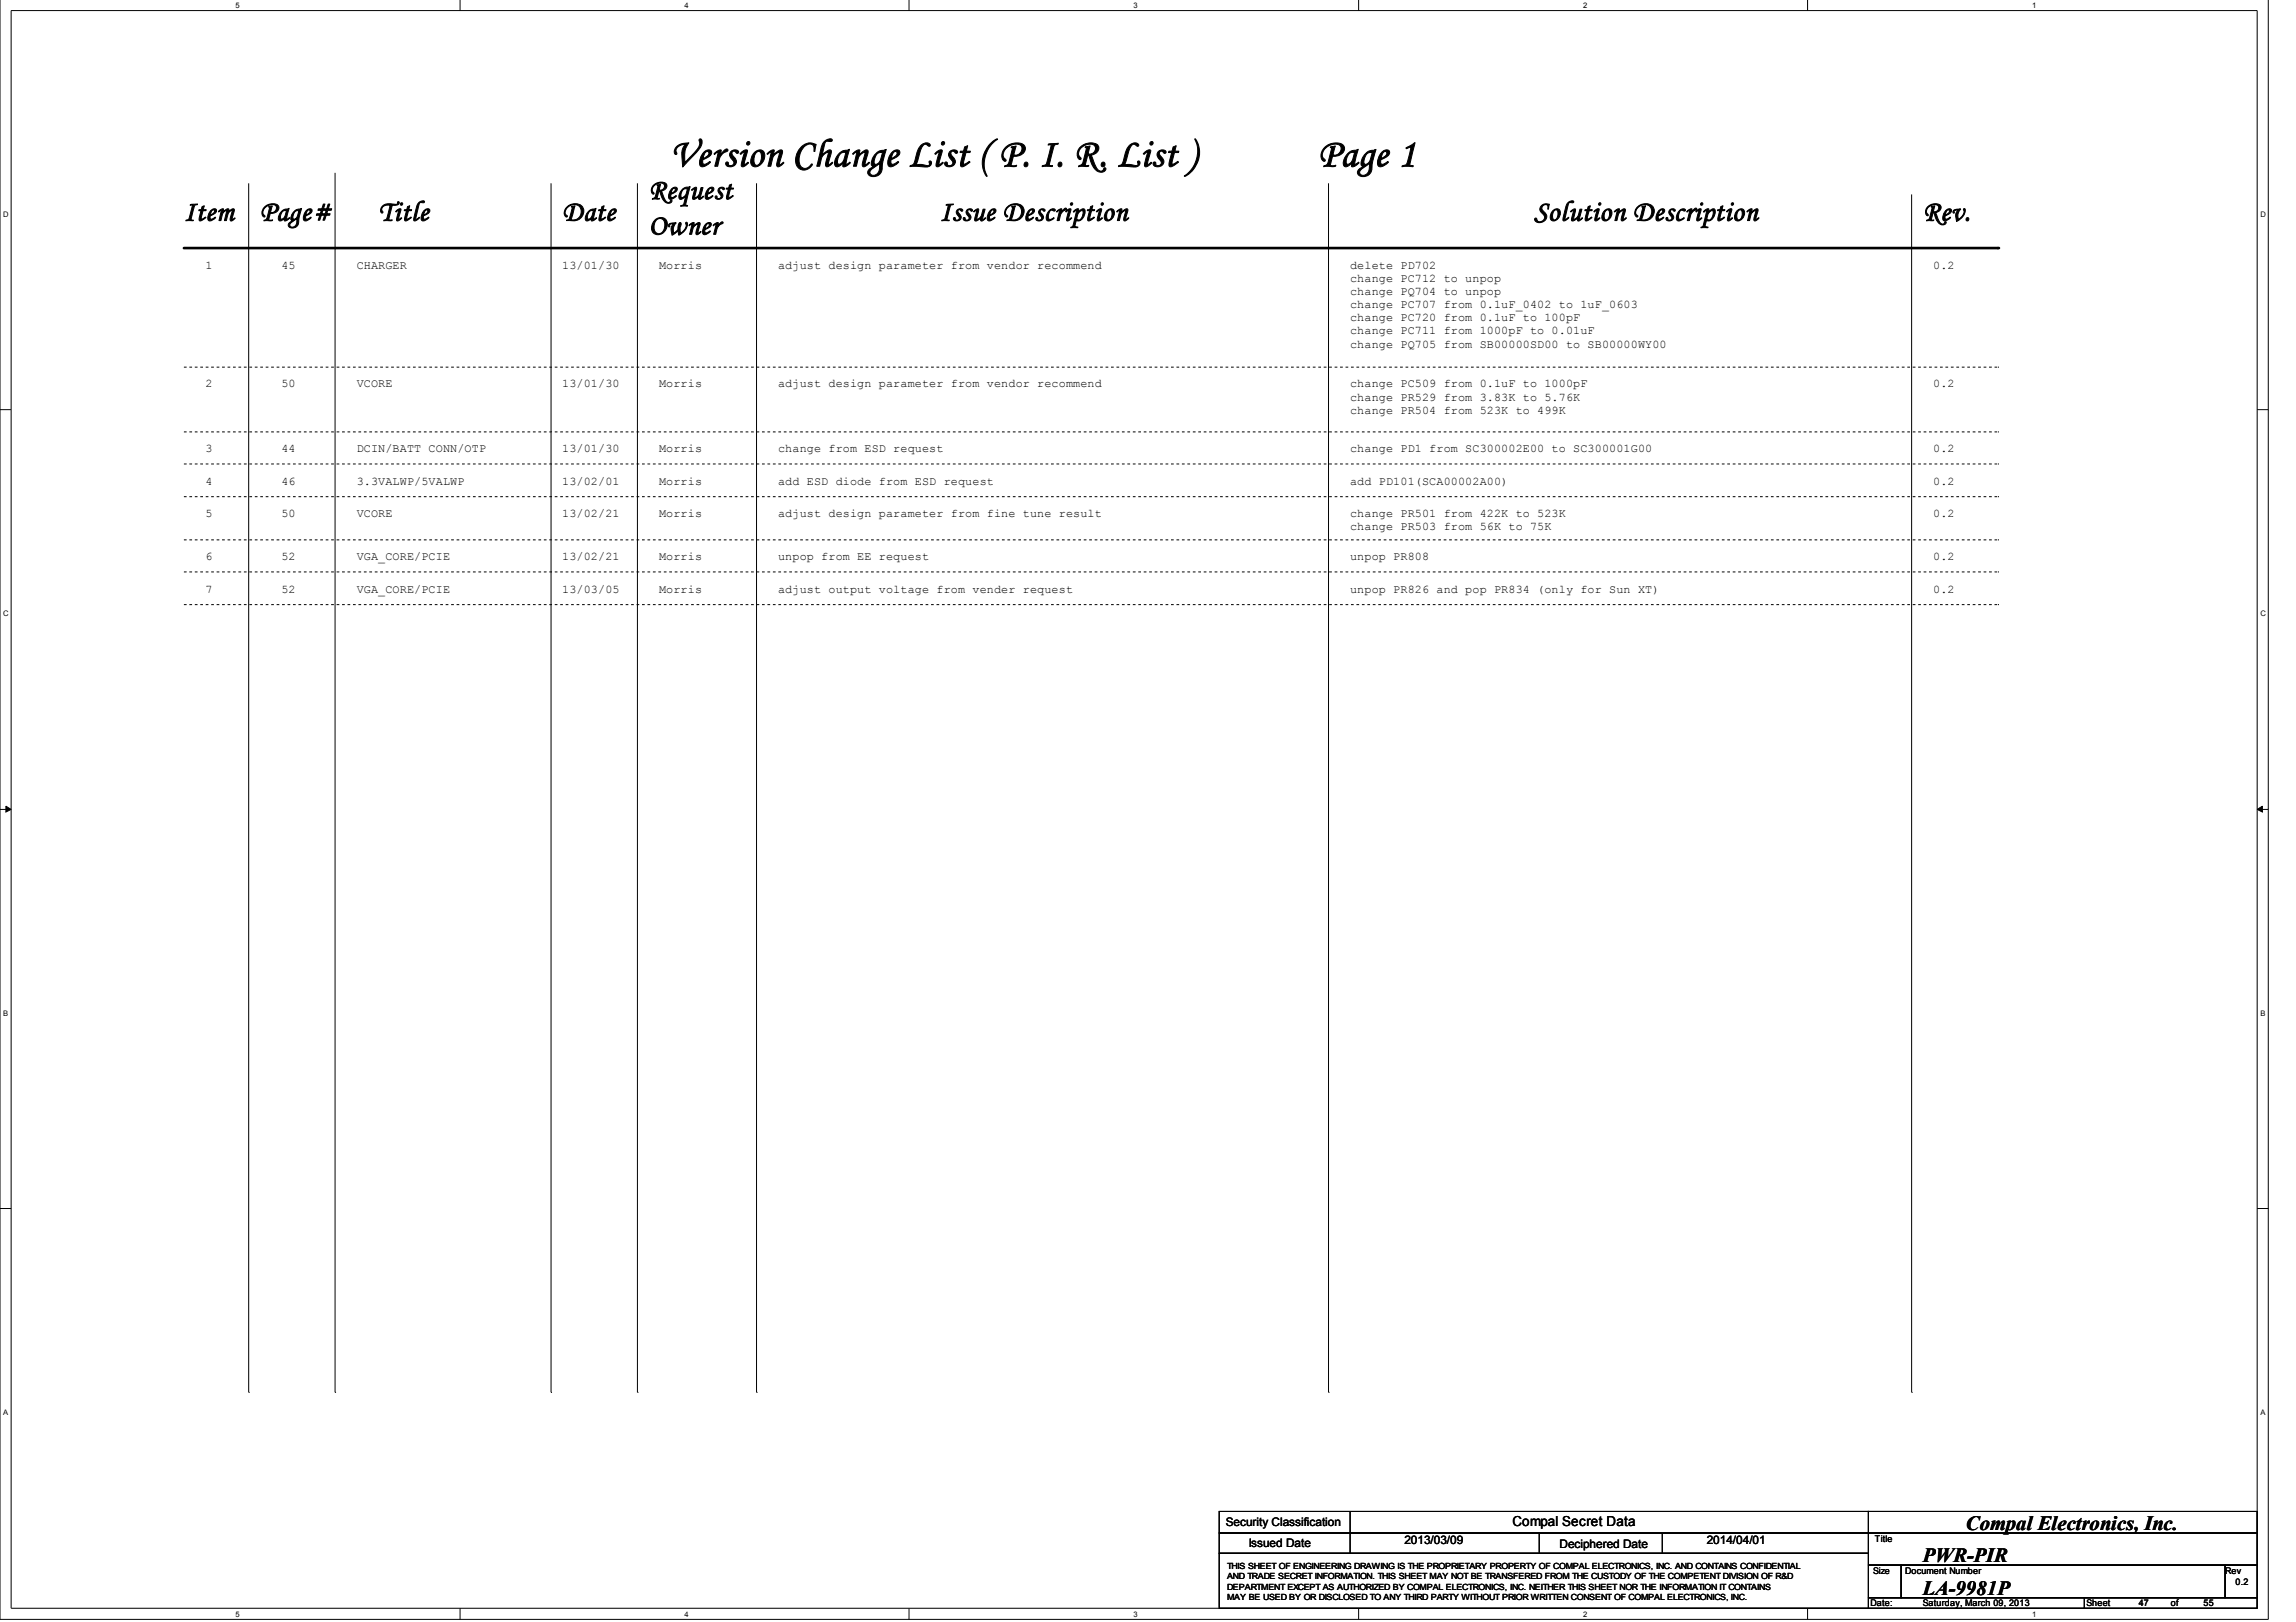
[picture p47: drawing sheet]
<svg xmlns="http://www.w3.org/2000/svg" width="297mm" height="210mm" viewBox="0 0 297 210" stroke-linecap="round" stroke-linejoin="round" font-family="sans-serif">
<defs><g id="words">
<g font-size="5.2">
<text x="86.7" y="21.5">Version Change List ( P. I. R. List )</text>
<text x="170.5" y="21.5">Page 1</text>
</g>
<g font-size="3.7">
<text x="23.8" y="28.5">Item</text>
<text x="33.6" y="28.5">Page#</text>
<text x="48.9" y="28.5">Title</text>
<text x="72.7" y="28.5">Date</text>
<text x="83.9" y="25.8">Request</text>
<text x="121.6" y="28.5">Issue Description</text>
<text x="198.5" y="28.5">Solution Description</text>
<text x="248.8" y="28.5">Rev.</text>
<text x="83.9" y="30.3">Owner</text>
</g>
<g font-size="2.6">
<text x="248.8" y="202.2">PWR-PIR</text>
<text x="254.3" y="198">Compal Electronics, Inc.</text>
<text x="248.8" y="206.4">LA-9981P</text>
</g>
<text font-size="1.8" x="195.7" y="197.5">Compal Secret Data</text>
<g font-size="1.5">
<text x="26.6" y="34.8">1</text>
<text x="36.4" y="34.8">45</text>
<text x="46.1" y="34.8">CHARGER</text>
<text x="72.7" y="34.8">13/01/30</text>
<text x="85.3" y="34.8">Morris</text>
<text x="100.7" y="34.8">adjust design parameter from vendor recommend</text>
<text x="174.7" y="34.8">delete PD702</text>
<text x="250.1" y="34.8">0.2</text>
<text x="174.7" y="36.5">change PC712 to unpop</text>
<text x="174.7" y="38.2">change PQ704 to unpop</text>
<text x="174.7" y="39.9">change PC707 from 0.1uF_0402 to 1uF_0603</text>
<text x="174.7" y="41.6">change PC720 from 0.1uF to 100pF</text>
<text x="174.7" y="43.3">change PC711 from 1000pF to 0.01uF</text>
<text x="174.7" y="45">change PQ705 from SB00000SD00 to SB00000WY00</text>
<text x="26.6" y="50.1">2</text>
<text x="36.4" y="50.1">50</text>
<text x="46.1" y="50.1">VCORE</text>
<text x="72.7" y="50.1">13/01/30</text>
<text x="85.3" y="50.1">Morris</text>
<text x="100.7" y="50.1">adjust design parameter from vendor recommend</text>
<text x="174.7" y="50.1">change PC509 from 0.1uF to 1000pF</text>
<text x="174.7" y="51.8">change PR529 from 3.83K to 5.76K</text>
<text x="174.7" y="53.5">change PR504 from 523K to 499K</text>
<text x="250.1" y="50.1">0.2</text>
<text x="26.6" y="58.5">3</text>
<text x="36.4" y="58.5">44</text>
<text x="46.1" y="58.5">DCIN/BATT CONN/OTP</text>
<text x="72.7" y="58.5">13/01/30</text>
<text x="85.3" y="58.5">Morris</text>
<text x="100.7" y="58.5">change from ESD request</text>
<text x="174.7" y="58.5">change PD1 from SC300002E00 to SC300001G00</text>
<text x="250.1" y="58.5">0.2</text>
<text x="26.6" y="62.8">4</text>
<text x="36.4" y="62.8">46</text>
<text x="46.1" y="62.8">3.3VALWP/5VALWP</text>
<text x="72.7" y="62.8">13/02/01</text>
<text x="85.3" y="62.8">Morris</text>
<text x="100.7" y="62.8">add ESD diode from ESD request</text>
<text x="174.7" y="62.8">add PD101(SCA00002A00)</text>
<text x="250.1" y="62.8">0.2</text>
<text x="26.6" y="66.9">5</text>
<text x="36.4" y="66.9">50</text>
<text x="46.1" y="66.9">VCORE</text>
<text x="72.7" y="66.9">13/02/21</text>
<text x="85.3" y="66.9">Morris</text>
<text x="100.7" y="66.9">adjust design parameter from fine tune result</text>
<text x="174.7" y="66.9">change PR501 from 422K to 523K</text>
<text x="174.7" y="68.6">change PR503 from 56K to 75K</text>
<text x="250.1" y="66.9">0.2</text>
<text x="26.6" y="72.5">6</text>
<text x="26.6" y="76.7">7</text>
<text x="36.4" y="72.5">52</text>
<text x="36.4" y="76.7">52</text>
<text x="46.1" y="72.5">VGA_CORE/PCIE</text>
<text x="46.1" y="76.7">VGA_CORE/PCIE</text>
<text x="72.7" y="72.5">13/02/21</text>
<text x="72.7" y="76.7">13/03/05</text>
<text x="85.3" y="72.5">Morris</text>
<text x="85.3" y="76.7">Morris</text>
<text x="100.7" y="72.5">unpop from EE request</text>
<text x="100.7" y="76.7">adjust output voltage from vender request</text>
<text x="174.7" y="72.5">unpop PR808</text>
<text x="174.7" y="76.7">unpop PR826 and pop PR834 (only for Sun XT)</text>
<text x="250.1" y="72.5">0.2</text>
<text x="250.1" y="76.7">0.2</text>
<text x="158.6" y="197.5">Security Classification</text>
<text x="161.5" y="200.2">Issued Date</text>
<text x="181.7" y="199.8">2013/03/09</text>
<text x="201.8" y="200.3">Deciphered Date</text>
<text x="220.8" y="199.8">2014/04/01</text>
</g>
<g font-size="1.2">
<text x="242.3" y="203.6">Size</text>
<text x="242.6" y="199.6">Title</text>
<text x="246.5" y="203.6">Document Number</text>
<text x="287.9" y="203.6">Rev</text>
<text x="242" y="207.9">Date:</text>
<text x="248.8" y="207.9">Saturday, March 09, 2013</text>
<text x="269.9" y="207.9">Sheet</text>
<text x="276.7" y="207.9">47</text>
<text x="280.8" y="207.9">of</text>
<text x="285.1" y="207.9">55</text>
<text x="289.2" y="205.1">0.2</text>
</g>
<g font-size="1.1">
<text x="158.7" y="203">THIS SHEET OF ENGINEERING DRAWING IS THE PROPRIETARY PROPERTY OF COMPAL ELECTRONICS, INC. AND CONTAINS CONFIDENTIAL</text>
<text x="158.7" y="204.4">AND TRADE SECRET INFORMATION. THIS SHEET MAY NOT BE TRANSFERED FROM THE CUSTODY OF THE COMPETENT DIVISION OF R&amp;D</text>
<text x="158.7" y="205.8">DEPARTMENT EXCEPT AS AUTHORIZED BY COMPAL ELECTRONICS, INC. NEITHER THIS SHEET NOR THE INFORMATION IT CONTAINS</text>
<text x="158.7" y="207.1">MAY BE USED BY OR DISCLOSED TO ANY THIRD PARTY WITHOUT PRIOR WRITTEN CONSENT OF COMPAL ELECTRONICS, INC.</text>
</g>
<g font-size="1">
<text x="30.5" y="1">5</text>
<text x="88.6" y="1">4</text>
<text x="146.6" y="1">3</text>
<text x="204.8" y="1">2</text>
<text x="262.9" y="1">1</text>
<text x=".4" y="28">D</text>
<text x="292.4" y="28">D</text>
<text x=".4" y="79.7">C</text>
<text x="292.4" y="79.7">C</text>
<text x=".4" y="131.4">B</text>
<text x="292.4" y="131.4">B</text>
<text x=".4" y="183.1">A</text>
<text x="292.4" y="183.1">A</text>
<text x="30.5" y="209.2">5</text>
<text x="88.6" y="209.2">4</text>
<text x="146.6" y="209.2">3</text>
<text x="204.8" y="209.2">2</text>
<text x="262.9" y="209.2">1</text>
</g>
</g></defs>
<path d="M0 -.1v209.7h293.5v-209.7M1.4 1.4h290.6v206.7h-290.6z" fill="none" stroke="#000" stroke-width=".13"/>
<g fill="#fff">
<path d="M30.5 .2h.4v1h-.4z"/>
<path d="M30.5 208.4h.4v1h-.4z"/>
</g>
<path d="M59.5 -.1v1.5M59.5 208.1v1.5" fill="none" stroke="#000" stroke-width=".13"/>
<g fill="#fff">
<path d="M88.6 .2h.4v1h-.4z"/>
<path d="M88.6 208.4h.4v1h-.4z"/>
</g>
<path d="M117.6 -.1v1.5M117.6 208.1v1.5" fill="none" stroke="#000" stroke-width=".13"/>
<g fill="#fff">
<path d="M146.6 .2h.5v1h-.5z"/>
<path d="M146.6 208.4h.5v1h-.5z"/>
</g>
<path d="M175.8 -.1v1.5M175.8 208.1v1.5" fill="none" stroke="#000" stroke-width=".13"/>
<g fill="#fff">
<path d="M204.8 .2h.4v1h-.4z"/>
<path d="M204.8 208.4h.4v1h-.4z"/>
</g>
<path d="M233.8 -.1v1.5M233.8 208.1v1.5" fill="none" stroke="#000" stroke-width=".13"/>
<g fill="#fff">
<path d="M262.9 .2h.4v1h-.4z"/>
<path d="M262.9 208.4h.4v1h-.4z"/>
<path d="M.4 27.2h.5v1h-.5z"/>
<path d="M292.4 27.2h.5v1h-.5z"/>
<path d="M.4 78.8h.5v1.1h-.5z"/>
<path d="M292.4 78.8h.5v1.1h-.5z"/>
</g>
<path d="M0 53h1.4M292 53h1.5" fill="none" stroke="#000" stroke-width=".13"/>
<g fill="#fff">
<path d="M.4 130.6h.5v1h-.5z"/>
<path d="M292.4 130.6h.5v1h-.5z"/>
</g>
<path d="M0 104.7h1.4M292 104.7h1.5" fill="none" stroke="#000" stroke-width=".13"/>
<path d="M.8 104.3l.6 .4-.6 .4zM292 104.7l.7-.4v.8z" fill="#000" stroke="#000" stroke-width=".13"/>
<g fill="#fff">
<path d="M.4 182.2h.5v1h-.5z"/>
<path d="M292.4 182.2h.5v1h-.5z"/>
</g>
<g fill="none" stroke="#000" stroke-width=".13">
<path d="M32.2 23.7v156.5M43.3 22.4v157.8M71.3 23.7v156.5M82.5 23.7v156.5M97.9 23.7v156.5M171.9 23.7v156.5M247.3 25.2v155M0 156.4h1.4M292 156.4h1.5M32.2 180.2h.1M43.3 180.2h.1M71.3 180.2h.1"/>
<path d="M82.5 180.2h.1M97.9 180.2h.1M157.7 195.6h84v2.8h-84zM157.7 198.4h84v2.6h-84zM171.9 180.2h.1M174.7 198.4h.1M174.7 195.6v5.4M199.1 198.4v2.6M215.1 198.4v2.6M241.7 195.6h50.3v2.8h-50.3zM241.7 198.4h50.3v4.1h-50.3zM247.3 180.2h.1"/>
<path d="M157.7 201h84v7.1h-84zM174.7 201h.1M199.1 201h.1M215.1 201h.1M241.7 202.5h4.3v4.3h-4.3zM241.7 206.8h28v1.3h-28zM246 202.5h41.9v4.3h-41.9zM269.7 206.8h22.3v1.3h-22.3zM287.9 202.5h4.1v4.3h-4.1z"/>
</g>
<path d="M23.8 32.1h234.7" fill="none" stroke="#000" stroke-width=".34"/>
<circle cx="258.5" cy="32.1" r=".17" fill="#000"/>
<path d="M23.8 47.5h234.7M23.8 55.9h234.7M23.8 60h234.7M23.8 64.3h234.7M23.8 69.9h234.7M23.8 74h234.7M23.8 78.2h234.7" fill="none" stroke="#000" stroke-width=".13" stroke-dasharray=".4 .4 .4 .4 .4 .4 .4 .4" stroke-linecap="butt"/>
<use href="#words"/>
</svg>
